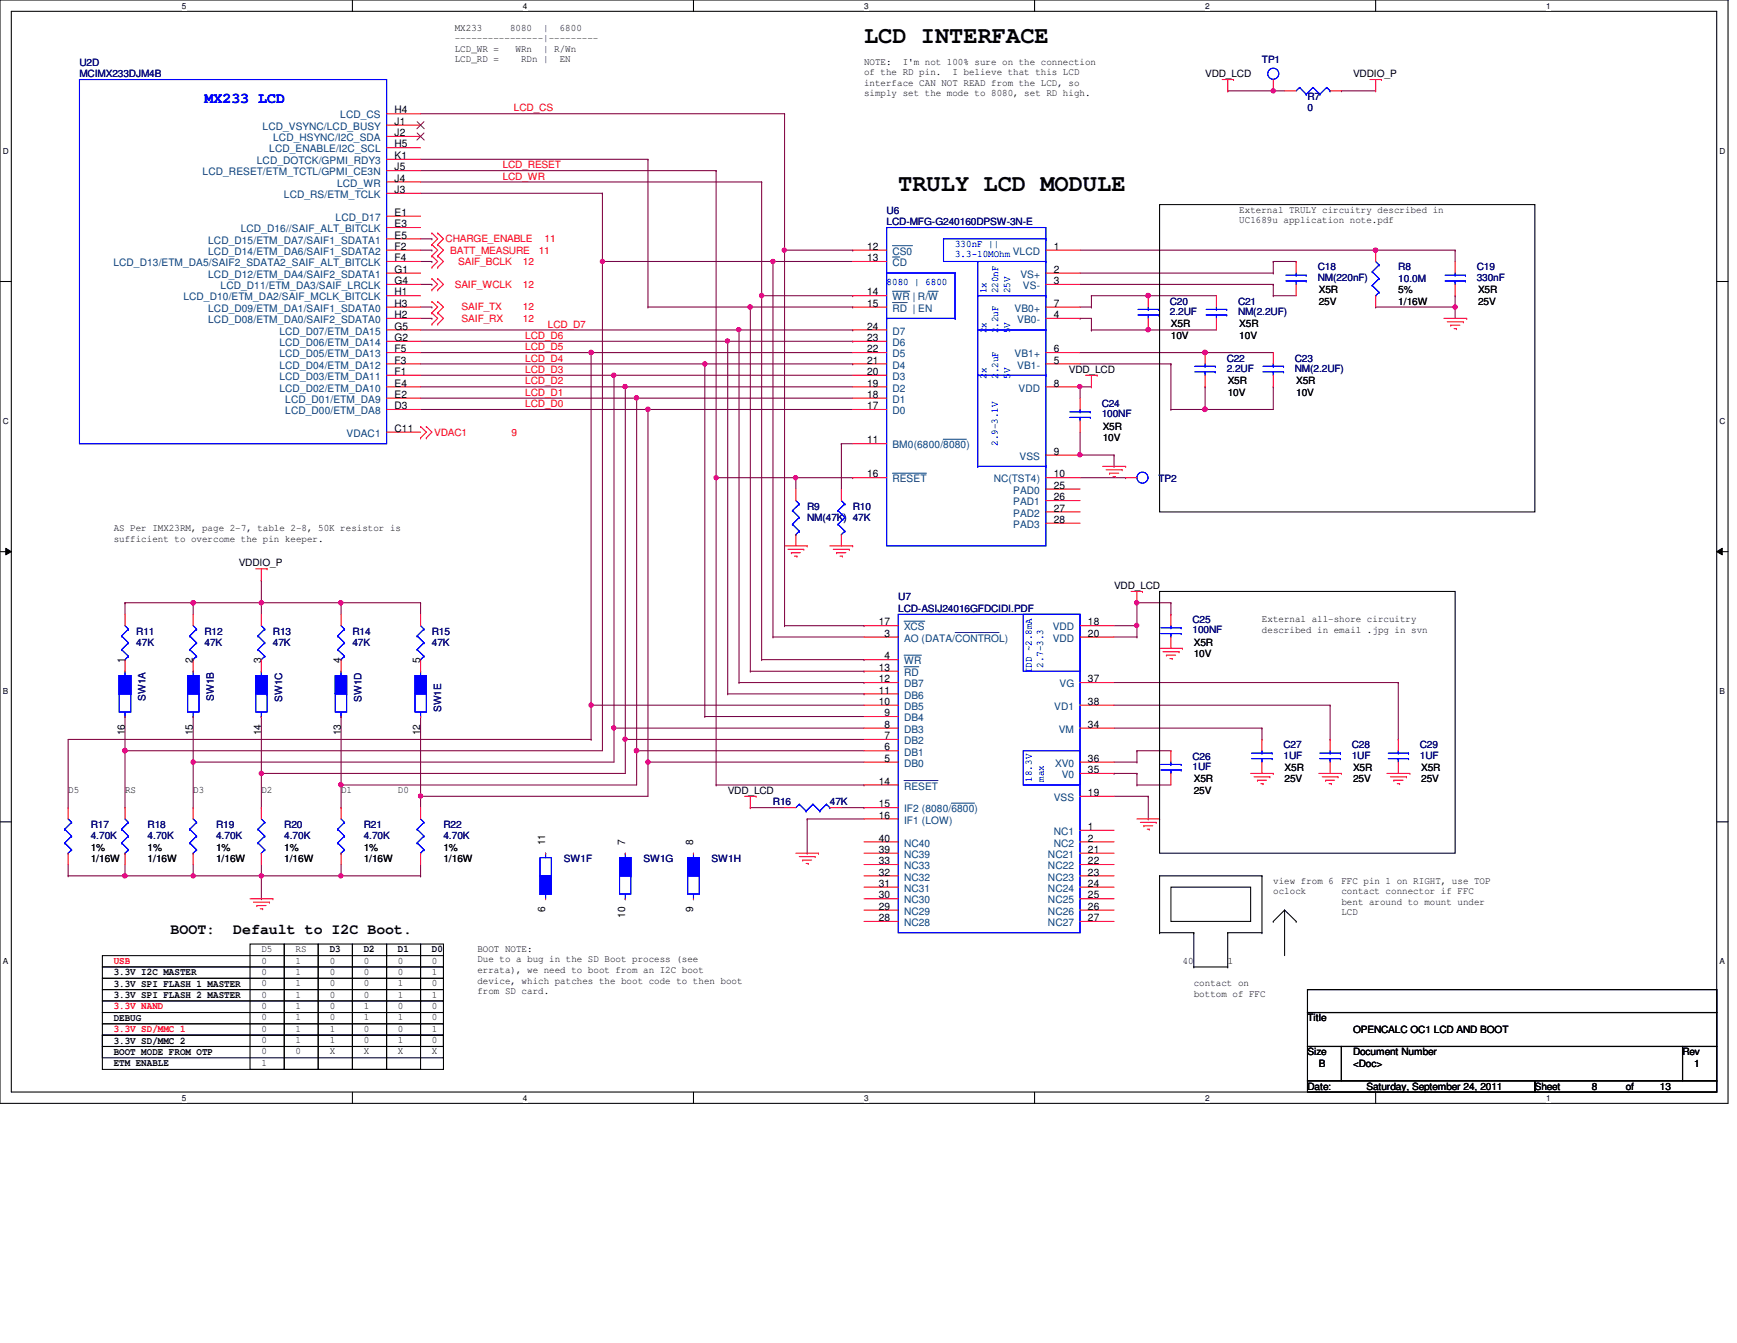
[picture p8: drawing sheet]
<svg xmlns="http://www.w3.org/2000/svg" width="279mm" height="216mm" viewBox="0 0 279 216" stroke-linecap="round" stroke-linejoin="round" font-family="sans-serif">
<defs><g id="words">
<g font-size="3.8">
<text x="139" y="6.9">LCD INTERFACE</text>
<text x="144.5" y="30.6">TRULY LCD MODULE</text>
</g>
<text font-size="2.4" fill="#00f" x="32.9" y="16.6">MX233 LCD</text>
<g font-size="2.4">
<text x="27.4" y="150.1">BOOT:</text>
<text x="37.5" y="150.1">Default to I2C Boot.</text>
</g>
<g font-size="1.7" fill="#004080">
<text x="42.2" y="20.9">LCD_VSYNC/LCD_BUSY</text>
<text x="43.9" y="22.7">LCD_HSYNC/I2C_SDA</text>
<text x="54.7" y="19">LCD_CS</text>
<text x="32.6" y="28.2">LCD_RESET/ETM_TCTL/GPMI_CE3N</text>
<text x="41.3" y="26.4">LCD_DOTCK/GPMI_RDY3</text>
<text x="43.3" y="24.5">LCD_ENABLE/I2C_SCL</text>
<text x="45.7" y="31.8">LCD_RS/ETM_TCLK</text>
<text x="54" y="35.5">LCD_D17</text>
<text x="54.2" y="30">LCD_WR</text>
<text x="33.5" y="41">LCD_D14/ETM_DA6/SAIF1_SDATA2</text>
<text x="33.5" y="39.2">LCD_D15/ETM_DA7/SAIF1_SDATA1</text>
<text x="38.7" y="37.3">LCD_D16//SAIF_ALT_BITCLK</text>
<text x="143.6" y="41">CS0</text>
<text x="18.2" y="42.8">LCD_D13/ETM_DA5/SAIF2_SDATA2_SAIF_ALT_BITCLK</text>
<text x="33.5" y="44.7">LCD_D12/ETM_DA4/SAIF2_SDATA1</text>
<text x="35.5" y="46.5">LCD_D11/ETM_DA3/SAIF_LRCLK</text>
<text x="143.6" y="42.8">CD</text>
<text x="164.1" y="44.7">VS+</text>
<text x="164.5" y="46.5">VS-</text>
<text x="29.5" y="48.3">LCD_D10/ETM_DA2/SAIF_MCLK_BITCLK</text>
<text x="33.5" y="51.9">LCD_D08/ETM_DA0/SAIF2_SDATA0</text>
<text x="33.5" y="50.1">LCD_D09/ETM_DA1/SAIF1_SDATA0</text>
<text x="45" y="53.8">LCD_D07/ETM_DA15</text>
<text x="143.6" y="48.3">WR | R/W</text>
<text x="143.6" y="50.1">RD | EN</text>
<text x="143.6" y="53.8">D7</text>
<text x="163.2" y="50.1">VB0+</text>
<text x="163.6" y="51.9">VB0-</text>
<text x="45" y="59.3">LCD_D04/ETM_DA12</text>
<text x="45" y="57.4">LCD_D05/ETM_DA13</text>
<text x="45" y="55.6">LCD_D06/ETM_DA14</text>
<text x="143.6" y="59.3">D4</text>
<text x="143.6" y="57.4">D5</text>
<text x="143.6" y="55.6">D6</text>
<text x="163.2" y="57.4">VB1+</text>
<text x="163.6" y="59.3">VB1-</text>
<text x="45" y="62.9">LCD_D02/ETM_DA10</text>
<text x="45" y="61.1">LCD_D03/ETM_DA11</text>
<text x="45.9" y="64.8">LCD_D01/ETM_DA9</text>
<text x="143.6" y="64.8">D1</text>
<text x="143.6" y="62.9">D2</text>
<text x="143.6" y="61.1">D3</text>
<text x="163.8" y="62.9">VDD</text>
<text x="45.9" y="66.6">LCD_D00/ETM_DA8</text>
<text x="55.8" y="70.2">VDAC1</text>
<text x="143.6" y="66.6">D0</text>
<text x="143.6" y="72.1">BM0(6800/8080)</text>
<text x="143.6" y="77.6">RESET</text>
<text x="159.9" y="77.6">NC(TST4)</text>
<text x="164" y="73.9">VSS</text>
<text x="163" y="79.4">PAD0</text>
<text x="163" y="81.2">PAD1</text>
<text x="163" y="83.1">PAD2</text>
<text x="163" y="84.9">PAD3</text>
<text x="145.4" y="101.3">XCS</text>
<text x="169.3" y="101.3">VDD</text>
<text x="145.4" y="103.2">AO (DATA/CONTROL)</text>
<text x="145.4" y="106.8">WR</text>
<text x="169.3" y="103.2">VDD</text>
<text x="145.4" y="112.3">DB6</text>
<text x="145.4" y="110.5">DB7</text>
<text x="145.4" y="108.7">RD</text>
<text x="170.4" y="110.5">VG</text>
<text x="145.4" y="119.6">DB2</text>
<text x="145.4" y="117.8">DB3</text>
<text x="145.4" y="116">DB4</text>
<text x="145.4" y="114.1">DB5</text>
<text x="169.6" y="114.1">VD1</text>
<text x="170.3" y="117.8">VM</text>
<text x="145.4" y="123.3">DB0</text>
<text x="145.4" y="121.5">DB1</text>
<text x="169.7" y="123.3">XV0</text>
<text x="170.8" y="125.1">V0</text>
<text x="145.4" y="127">RESET</text>
<text x="145.4" y="130.6">IF2 (8080/6800)</text>
<text x="169.5" y="128.8">VSS</text>
<text x="145.4" y="132.4">IF1 (LOW)</text>
<text x="145.4" y="137.9">NC39</text>
<text x="145.4" y="136.1">NC40</text>
<text x="168.6" y="137.9">NC21</text>
<text x="169.5" y="134.2">NC1</text>
<text x="169.5" y="136.1">NC2</text>
<text x="145.4" y="143.4">NC31</text>
<text x="145.4" y="141.6">NC32</text>
<text x="145.4" y="139.7">NC33</text>
<text x="168.6" y="139.7">NC22</text>
<text x="168.6" y="141.6">NC23</text>
<text x="168.6" y="143.4">NC24</text>
<text x="145.4" y="148.9">NC28</text>
<text x="145.4" y="147.1">NC29</text>
<text x="145.4" y="145.2">NC30</text>
<text x="168.6" y="145.2">NC25</text>
<text x="168.6" y="147.1">NC26</text>
<text x="168.6" y="148.9">NC27</text>
</g>
<g font-size="1.7">
<text x="63.5" y="18.2">H4</text>
<text x="63.5" y="23.7">H5</text>
<text x="63.5" y="21.9">J2</text>
<text x="63.5" y="20.1">J1</text>
<text x="63.5" y="25.6">K1</text>
<text x="63.5" y="27.4">J5</text>
<text x="63.5" y="29.2">J4</text>
<text x="63.5" y="34.7">E1</text>
<text x="63.5" y="31">J3</text>
<text x="63.5" y="42">F4</text>
<text x="63.5" y="40.2">F2</text>
<text x="63.5" y="38.4">E5</text>
<text x="63.5" y="36.5">E3</text>
<text x="139.5" y="40.2">12</text>
<text x="139.5" y="42">13</text>
<text x="169.5" y="40.2">1</text>
<text x="63.5" y="47.5">H1</text>
<text x="63.5" y="45.7">G4</text>
<text x="63.5" y="43.9">G1</text>
<text x="139.5" y="47.5">14</text>
<text x="169.5" y="43.9">2</text>
<text x="169.5" y="45.7">3</text>
<text x="63.5" y="53">G5</text>
<text x="63.5" y="51.1">H2</text>
<text x="63.5" y="49.3">H3</text>
<text x="139.5" y="49.3">15</text>
<text x="139.5" y="53">24</text>
<text x="169.5" y="51.1">4</text>
<text x="169.5" y="49.3">7</text>
<text x="63.5" y="58.5">F3</text>
<text x="63.5" y="56.6">F5</text>
<text x="63.5" y="54.8">G2</text>
<text x="139.5" y="58.5">21</text>
<text x="139.5" y="56.6">22</text>
<text x="139.5" y="54.8">23</text>
<text x="169.5" y="58.5">5</text>
<text x="169.5" y="56.6">6</text>
<text x="63.5" y="65.8">D3</text>
<text x="63.5" y="64">E2</text>
<text x="63.5" y="62.1">E4</text>
<text x="63.5" y="60.3">F1</text>
<text x="139.5" y="65.8">17</text>
<text x="139.5" y="64">18</text>
<text x="139.5" y="62.1">19</text>
<text x="139.5" y="60.3">20</text>
<text x="169.5" y="62.1">8</text>
<text x="63.5" y="69.4">C11</text>
<text x="139.5" y="71.3">11</text>
<text x="139.5" y="76.8">16</text>
<text x="169.5" y="73.1">9</text>
<text x="169.5" y="76.8">10</text>
<text x="169.5" y="78.6">25</text>
<text x="169.5" y="80.4">26</text>
<text x="169.5" y="82.3">27</text>
<text x="169.5" y="84.1">28</text>
<text x="141.4" y="100.5">17</text>
<text x="175" y="100.5">18</text>
<text x="20.1" y="106.6" transform="rotate(-90 20.1 106.6)">1</text>
<text x="31" y="106.6" transform="rotate(-90 31 106.6)">2</text>
<text x="42" y="106.6" transform="rotate(-90 42 106.6)">3</text>
<text x="54.8" y="106.6" transform="rotate(-90 54.8 106.6)">4</text>
<text x="67.6" y="106.6" transform="rotate(-90 67.6 106.6)">5</text>
<text x="141.4" y="107.9">13</text>
<text x="142.3" y="102.4">3</text>
<text x="142.3" y="106">4</text>
<text x="175" y="102.4">20</text>
<text x="141.4" y="113.3">10</text>
<text x="141.4" y="111.5">11</text>
<text x="141.4" y="109.7">12</text>
<text x="175" y="109.7">37</text>
<text x="175" y="113.3">38</text>
<text x="20.1" y="118.2" transform="rotate(-90 20.1 118.2)">16</text>
<text x="31" y="118.2" transform="rotate(-90 31 118.2)">15</text>
<text x="42" y="118.2" transform="rotate(-90 42 118.2)">14</text>
<text x="54.8" y="118.2" transform="rotate(-90 54.8 118.2)">13</text>
<text x="67.6" y="118.2" transform="rotate(-90 67.6 118.2)">12</text>
<text x="142.3" y="118.8">7</text>
<text x="142.3" y="117">8</text>
<text x="142.3" y="115.1">9</text>
<text x="175" y="117">34</text>
<text x="142.3" y="122.5">5</text>
<text x="142.3" y="120.6">6</text>
<text x="175" y="124.3">35</text>
<text x="175" y="122.5">36</text>
<text x="141.4" y="126.2">14</text>
<text x="141.4" y="129.8">15</text>
<text x="141.4" y="131.6">16</text>
<text x="175" y="128">19</text>
<text x="87.7" y="135.9" transform="rotate(-90 87.7 135.9)">11</text>
<text x="100.5" y="135.9" transform="rotate(-90 100.5 135.9)">7</text>
<text x="111.5" y="135.9" transform="rotate(-90 111.5 135.9)">8</text>
<text x="141.4" y="137.1">39</text>
<text x="141.4" y="135.3">40</text>
<text x="175" y="133.4">1</text>
<text x="175" y="135.3">2</text>
<text x="175" y="137.1">21</text>
<text x="141.4" y="142.6">31</text>
<text x="141.4" y="140.8">32</text>
<text x="141.4" y="138.9">33</text>
<text x="175" y="138.9">22</text>
<text x="175" y="140.8">23</text>
<text x="175" y="142.6">24</text>
<text x="87.7" y="146.6" transform="rotate(-90 87.7 146.6)">6</text>
<text x="100.5" y="147.5" transform="rotate(-90 100.5 147.5)">10</text>
<text x="111.5" y="146.6" transform="rotate(-90 111.5 146.6)">9</text>
<text x="141.4" y="148.1">28</text>
<text x="141.4" y="146.3">29</text>
<text x="141.4" y="144.4">30</text>
<text x="175" y="144.4">25</text>
<text x="175" y="146.3">26</text>
<text x="175" y="148.1">27</text>
</g>
<g font-size="1.6">
<text x="73.2" y="4.9">MX233</text>
<text x="82" y="4.9">8080</text>
<text x="87.4" y="4.9">|</text>
<text x="90" y="4.9">6800</text>
<text x="73.2" y="6.6">----------------|---------</text>
<text x="73.2" y="8.3">LCD_WR =</text>
<text x="73.2" y="10">LCD_RD =</text>
<text x="82.9" y="8.3">WRn</text>
<text x="83.8" y="10">RDn |</text>
<text x="87.4" y="8.3">| R/Wn</text>
<text x="90" y="10">EN</text>
<text x="139" y="10.4">NOTE:</text>
<text x="145.2" y="10.4">I'm not 100% sure on the connection</text>
<text x="139" y="12.1">of the RD pin.</text>
<text x="139" y="13.8">interface CAN NOT READ from the LCD, so</text>
<text x="139" y="15.5">simply set the mode to 8080, set RD high.</text>
<text x="153.2" y="12.1">I believe that this LCD</text>
<text x="193.8" y="12.4">VDD_LCD</text>
<text x="217.6" y="12.4">VDDIO_P</text>
<text x="199.3" y="34.2">External TRULY circuitry described in</text>
<text x="199.3" y="35.9">UC1689u application note.pdf</text>
<text x="212.1" y="47.2">X5R</text>
<text x="224.9" y="47.2">5%</text>
<text x="237.7" y="47.2">X5R</text>
<text x="188.3" y="52.6">X5R</text>
<text x="199.3" y="52.6">X5R</text>
<text x="212.1" y="49">25V</text>
<text x="224.9" y="49">1/16W</text>
<text x="237.7" y="49">25V</text>
<text x="171.9" y="59.9">VDD_LCD</text>
<text x="188.3" y="54.5">10V</text>
<text x="199.3" y="54.5">10V</text>
<text x="197.5" y="61.8">X5R</text>
<text x="197.5" y="63.6">10V</text>
<text x="208.5" y="61.8">X5R</text>
<text x="208.5" y="63.6">10V</text>
<text x="177.4" y="69.1">X5R</text>
<text x="177.4" y="70.9">10V</text>
<text x="18.3" y="85.4">AS Per IMX23RM, page 2-7, table 2-8, 50K resistor is</text>
<text x="18.3" y="87.1">sufficient to overcome the pin keeper.</text>
<text x="38.4" y="91.1">VDDIO_P</text>
<text x="179.2" y="94.7">VDD_LCD</text>
<text x="203" y="100">External all-shore circuitry</text>
<text x="203" y="101.7">described in email .jpg in svn</text>
<text x="192" y="103.8">X5R</text>
<text x="192" y="105.7">10V</text>
<text x="192" y="125.8">X5R</text>
<text x="206.6" y="124">X5R</text>
<text x="206.6" y="125.8">25V</text>
<text x="217.6" y="124">X5R</text>
<text x="217.6" y="125.8">25V</text>
<text x="228.6" y="124">X5R</text>
<text x="228.6" y="125.8">25V</text>
<text x="11" y="127.5">D5</text>
<text x="20.1" y="127.5">RS</text>
<text x="31.1" y="127.5">D3</text>
<text x="42" y="127.5">D2</text>
<text x="54.9" y="127.5">D1</text>
<text x="64" y="127.5">D0</text>
<text x="117.1" y="127.6">VDD_LCD</text>
<text x="192" y="127.6">25V</text>
<text x="14.6" y="136.8">1%</text>
<text x="23.7" y="136.8">1%</text>
<text x="34.8" y="136.8">1%</text>
<text x="45.7" y="136.8">1%</text>
<text x="58.5" y="136.8">1%</text>
<text x="71.3" y="136.8">1%</text>
<text x="14.6" y="138.6">1/16W</text>
<text x="23.7" y="138.6">1/16W</text>
<text x="34.8" y="138.6">1/16W</text>
<text x="45.7" y="138.6">1/16W</text>
<text x="58.5" y="138.6">1/16W</text>
<text x="71.3" y="138.6">1/16W</text>
<text x="204.8" y="142.1">view from 6</text>
<text x="204.8" y="143.8">oclock</text>
<text x="215.8" y="142.1">FFC pin 1 on RIGHT, use TOP</text>
<text x="215.8" y="143.8">contact connector if FFC</text>
<text x="215.8" y="145.5">bent around to mount under</text>
<text x="215.8" y="147.2">LCD</text>
<text x="42" y="154.9">0</text>
<text x="42" y="153">D5</text>
<text x="47.5" y="153">RS</text>
<text x="47.5" y="154.9">1</text>
<text x="53" y="153.1">D3</text>
<text x="53" y="154.9">0</text>
<text x="58.5" y="153.1">D2</text>
<text x="58.5" y="154.9">0</text>
<text x="64" y="154.9">0</text>
<text x="64" y="153.1">D1</text>
<text x="69.5" y="154.9">0</text>
<text x="69.5" y="153.1">D0</text>
<text x="76.8" y="153">BOOT NOTE:</text>
<text x="76.8" y="154.7">Due to a bug in the SD Boot process (see</text>
<text x="190.2" y="154.9">40</text>
<text x="197.5" y="154.9">1</text>
<text x="18.3" y="156.8">3.3V I2C MASTER</text>
<text x="18.3" y="158.6">3.3V SPI FLASH 1 MASTER</text>
<text x="18.3" y="160.4">3.3V SPI FLASH 2 MASTER</text>
<text x="42" y="156.7">0</text>
<text x="42" y="158.5">0</text>
<text x="42" y="160.4">0</text>
<text x="47.5" y="156.7">1</text>
<text x="47.5" y="158.5">1</text>
<text x="47.5" y="160.4">1</text>
<text x="53" y="160.4">0</text>
<text x="53" y="158.5">0</text>
<text x="53" y="156.7">0</text>
<text x="58.5" y="160.4">0</text>
<text x="58.5" y="158.5">0</text>
<text x="58.5" y="156.7">0</text>
<text x="64" y="160.4">1</text>
<text x="64" y="158.5">1</text>
<text x="64" y="156.7">0</text>
<text x="69.5" y="158.5">0</text>
<text x="69.5" y="160.4">1</text>
<text x="69.5" y="156.7">1</text>
<text x="76.8" y="156.4">errata), we need to boot from an I2C boot</text>
<text x="76.8" y="158.1">device, which patches the boot code to then boot</text>
<text x="76.8" y="159.8">from SD card.</text>
<text x="192" y="158.5">contact on</text>
<text x="192" y="160.2">bottom of FFC</text>
<text x="18.3" y="164.1">DEBUG</text>
<text x="18.3" y="167.8">3.3V SD/MMC 2</text>
<text x="42" y="162.2">0</text>
<text x="42" y="164">0</text>
<text x="42" y="167.7">0</text>
<text x="42" y="165.9">0</text>
<text x="47.5" y="162.2">1</text>
<text x="47.5" y="164">1</text>
<text x="47.5" y="165.9">1</text>
<text x="47.5" y="167.7">1</text>
<text x="53" y="164">0</text>
<text x="53" y="162.2">0</text>
<text x="53" y="167.7">1</text>
<text x="53" y="165.9">1</text>
<text x="58.5" y="162.2">1</text>
<text x="58.5" y="167.7">0</text>
<text x="58.5" y="165.9">0</text>
<text x="58.5" y="164">1</text>
<text x="64" y="164">1</text>
<text x="64" y="167.7">1</text>
<text x="64" y="165.9">0</text>
<text x="64" y="162.2">0</text>
<text x="69.5" y="164">0</text>
<text x="69.5" y="167.7">0</text>
<text x="69.5" y="162.2">0</text>
<text x="69.5" y="165.9">1</text>
<text x="210.3" y="164.2">Title</text>
<text x="217.6" y="166">OPENCALC OC1 LCD AND BOOT</text>
<text x="18.3" y="171.4">ETM ENABLE</text>
<text x="18.3" y="169.6">BOOT MODE FROM OTP</text>
<text x="42" y="171.3">1</text>
<text x="42" y="169.5">0</text>
<text x="47.5" y="169.5">0</text>
<text x="53" y="169.5">X</text>
<text x="58.5" y="169.5">X</text>
<text x="64" y="169.5">X</text>
<text x="69.5" y="169.5">X</text>
<text x="210.3" y="169.7">Size</text>
<text x="212.1" y="171.5">B</text>
<text x="217.6" y="169.7">Document Number</text>
<text x="217.6" y="171.5">&lt;Doc&gt;</text>
<text x="270.6" y="169.7">Rev</text>
<text x="272.5" y="171.5">1</text>
<text x="210.3" y="175.2">Date:</text>
<text x="219.8" y="175.2">Saturday, September 24, 2011</text>
<text x="246.9" y="175.2">Sheet</text>
<text x="256" y="175.2">8</text>
<text x="261.5" y="175.2">of</text>
<text x="267" y="175.2">13</text>
</g>
<g font-size="1.6" fill="#000080">
<text x="12.8" y="10.6">U2D</text>
<text x="203" y="10.2">TP1</text>
<text x="12.8" y="12.4">MCIMX233DJM4B</text>
<text x="210.3" y="16">R7</text>
<text x="210.3" y="17.9">0</text>
<text x="142.6" y="34.3">U6</text>
<text x="142.6" y="36.2">LCD-MFG-G240160DPSW-3N-E</text>
<text x="212" y="43.5">C18</text>
<text x="212" y="45.1">NM(220nF)</text>
<text x="224.9" y="43.5">R8</text>
<text x="224.9" y="45.3">10.0M</text>
<text x="237.5" y="43.5">C19</text>
<text x="237.5" y="45.1">330nF</text>
<text x="188.2" y="49">C20</text>
<text x="188.2" y="50.6">2.2UF</text>
<text x="199.1" y="49">C21</text>
<text x="199.1" y="50.6">NM(2.2UF)</text>
<text x="197.3" y="58.1">C22</text>
<text x="197.3" y="59.8">2.2UF</text>
<text x="208.3" y="58.1">C23</text>
<text x="208.3" y="59.8">NM(2.2UF)</text>
<text x="177.2" y="65.4">C24</text>
<text x="177.2" y="67.1">100NF</text>
<text x="186.4" y="77.5">TP2</text>
<text x="129.8" y="81.9">R9</text>
<text x="129.8" y="83.7">NM(47K) 47K</text>
<text x="137.2" y="81.9">R10</text>
<text x="144.5" y="96.5">U7</text>
<text x="144.5" y="98.3">LCD-ASIJ24016GFDCIDI.PDF</text>
<text x="191.8" y="100.2">C25</text>
<text x="191.8" y="101.8">100NF</text>
<text x="21.9" y="102">R11</text>
<text x="21.9" y="103.8">47K</text>
<text x="32.9" y="102">R12</text>
<text x="32.9" y="103.8">47K</text>
<text x="43.9" y="102">R13</text>
<text x="43.9" y="103.8">47K</text>
<text x="56.7" y="102">R14</text>
<text x="56.7" y="103.8">47K</text>
<text x="69.5" y="102">R15</text>
<text x="69.5" y="103.8">47K</text>
<text x="23.4" y="112.6" transform="rotate(-90 23.4 112.6)">SW1A</text>
<text x="34.4" y="112.6" transform="rotate(-90 34.4 112.6)">SW1B</text>
<text x="45.4" y="112.8" transform="rotate(-90 45.4 112.8)">SW1C</text>
<text x="58.2" y="112.8" transform="rotate(-90 58.2 112.8)">SW1D</text>
<text x="71" y="114.5" transform="rotate(-90 71 114.5)">SW1E</text>
<text x="191.8" y="122.1">C26</text>
<text x="191.8" y="123.8">1UF</text>
<text x="206.5" y="120.3">C27</text>
<text x="206.5" y="122">1UF</text>
<text x="217.4" y="120.3">C28</text>
<text x="217.4" y="122">1UF</text>
<text x="228.4" y="120.3">C29</text>
<text x="228.4" y="122">1UF</text>
<text x="124.3" y="129.5">R16</text>
<text x="133.5" y="129.5">47K</text>
<text x="14.6" y="133.1">R17</text>
<text x="14.6" y="134.9">4.70K</text>
<text x="23.7" y="133.1">R18</text>
<text x="23.7" y="134.9">4.70K</text>
<text x="34.8" y="133.1">R19</text>
<text x="34.8" y="134.9">4.70K</text>
<text x="45.7" y="133.1">R20</text>
<text x="45.7" y="134.9">4.70K</text>
<text x="58.5" y="133.1">R21</text>
<text x="58.5" y="134.9">4.70K</text>
<text x="71.3" y="133.1">R22</text>
<text x="71.3" y="134.9">4.70K</text>
<text x="90.7" y="138.6">SW1F</text>
<text x="103.5" y="138.6">SW1G</text>
<text x="114.5" y="138.6">SW1H</text>
</g>
<g font-size="1.6" fill="#f00">
<text x="82.7" y="17.9">LCD_CS</text>
<text x="80.9" y="28.9">LCD_WR</text>
<text x="80.9" y="27.1">LCD_RESET</text>
<text x="71.7" y="38.9">CHARGE_ENABLE</text>
<text x="72.4" y="40.8">BATT_MEASURE</text>
<text x="86.7" y="40.8">11</text>
<text x="87.6" y="38.9">11</text>
<text x="73.2" y="46.2">SAIF_WCLK</text>
<text x="73.7" y="42.6">SAIF_BCLK</text>
<text x="84.1" y="42.6">12</text>
<text x="84.1" y="46.2">12</text>
<text x="74.3" y="51.7">SAIF_RX</text>
<text x="74.3" y="49.9">SAIF_TX</text>
<text x="84.1" y="49.9">12</text>
<text x="84.1" y="51.7">12</text>
<text x="88.1" y="52.7">LCD_D7</text>
<text x="84.5" y="56.3">LCD_D5</text>
<text x="84.5" y="58.1">LCD_D4</text>
<text x="84.5" y="59.9">LCD_D3</text>
<text x="84.5" y="54.5">LCD_D6</text>
<text x="84.5" y="61.8">LCD_D2</text>
<text x="84.5" y="63.6">LCD_D1</text>
<text x="84.5" y="65.4">LCD_D0</text>
<text x="69.8" y="70">VDAC1</text>
<text x="82.3" y="70">9</text>
<text x="18.3" y="155">USB</text>
<text x="18.3" y="162.3">3.3V NAND</text>
<text x="18.3" y="165.9">3.3V SD/MMC 1</text>
</g>
<g font-size="1.6" fill="#00f">
<text x="153.6" y="39.7">330nF ||</text>
<text x="153.6" y="41.4">3.3-10MOhm VLCD</text>
<text x="153.6" y="41.4">3.3-10MOhm</text>
<text x="142.6" y="45.9">8080 | 6800</text>
<text x="158.7" y="47.2" transform="rotate(-90 158.7 47.2)">1x</text>
<text x="160.6" y="47.2" transform="rotate(-90 160.6 47.2)">220nF</text>
<text x="162.5" y="47.2" transform="rotate(-90 162.5 47.2)">25V</text>
<text x="158.7" y="53.6" transform="rotate(-90 158.7 53.6)">2x</text>
<text x="160.6" y="53.6" transform="rotate(-90 160.6 53.6)">2.2uF</text>
<text x="162.5" y="53.6" transform="rotate(-90 162.5 53.6)">5V</text>
<text x="158.7" y="60.9" transform="rotate(-90 158.7 60.9)">2x</text>
<text x="160.6" y="60.9" transform="rotate(-90 160.6 60.9)">2.2uF</text>
<text x="162.5" y="60.9" transform="rotate(-90 162.5 60.9)">5V</text>
<text x="160.5" y="71.7" transform="rotate(-90 160.5 71.7)">2.9-3.1V</text>
<text x="167.8" y="107.4" transform="rotate(-90 167.8 107.4)">2.7-3.3</text>
<text x="166" y="108.2" transform="rotate(-90 166 108.2)">IDD ~2.8mA</text>
<text x="166" y="125.6" transform="rotate(-90 166 125.6)">18.3V</text>
<text x="167.9" y="125.6" transform="rotate(-90 167.9 125.6)">max</text>
</g>
<g font-size="1.3">
<text x="29.3" y="1.4">5</text>
<text x="84.1" y="1.4">4</text>
<text x="139" y="1.4">3</text>
<text x="193.8" y="1.4">2</text>
<text x="248.7" y="1.4">1</text>
<text x=".5" y="24.7">D</text>
<text x="276.6" y="24.7">D</text>
<text x=".5" y="68.2">C</text>
<text x="276.6" y="68.2">C</text>
<text x=".5" y="111.6">B</text>
<text x="276.6" y="111.6">B</text>
<text x=".5" y="155">A</text>
<text x="276.6" y="155">A</text>
<text x="29.3" y="177">5</text>
<text x="84.1" y="177">4</text>
<text x="139" y="177">3</text>
<text x="193.8" y="177">2</text>
<text x="248.7" y="177">1</text>
</g>
</g></defs>
<path d="M0 0h278v177.4h-278zM1.8 1.8h274.3v173.8h-274.3z" fill="none" stroke="#000" stroke-width=".17"/>
<g fill="#fff">
<path d="M29.3 .2h.7v1.5h-.7z"/>
<path d="M29.3 175.8h.7v1.4h-.7z"/>
</g>
<path d="M56.7 0v1.8M56.7 175.6v1.8" fill="none" stroke="#000" stroke-width=".17"/>
<g fill="#fff">
<path d="M84.1 .2h.7v1.5h-.7z"/>
<path d="M84.1 175.8h.7v1.4h-.7z"/>
</g>
<path d="M111.5 0v1.8M111.5 175.6v1.8" fill="none" stroke="#000" stroke-width=".17"/>
<g fill="#fff">
<path d="M139 .2h.7v1.5h-.7z"/>
<path d="M139 175.8h.7v1.4h-.7z"/>
</g>
<path d="M166.4 0v1.8M166.4 175.6v1.8" fill="none" stroke="#000" stroke-width=".17"/>
<g fill="#fff">
<path d="M193.8 .2h.8v1.5h-.8z"/>
<path d="M193.8 175.8h.8v1.4h-.8z"/>
</g>
<path d="M221.3 0v1.8M221.3 175.6v1.8" fill="none" stroke="#000" stroke-width=".17"/>
<g fill="#fff">
<path d="M248.7 .2h.7v1.5h-.7z"/>
<path d="M248.7 175.8h.7v1.4h-.7z"/>
<path d="M.5 23.5h.9v1.5h-.9z"/>
<path d="M276.6 23.5h.9v1.5h-.9z"/>
<path d="M.5 67h.9v1.5h-.9z"/>
<path d="M276.6 67h.9v1.5h-.9z"/>
</g>
<path d="M0 45.3h1.8M276.1 45.3h1.9" fill="none" stroke="#000" stroke-width=".17"/>
<g fill="#fff">
<path d="M.5 110.4h.8v1.5h-.8z"/>
<path d="M276.6 110.4h.9v1.5h-.9z"/>
</g>
<path d="M0 88.7h1.8M276.1 88.7h1.9" fill="none" stroke="#000" stroke-width=".17"/>
<path d="M.9 88.1l.9 .6-.9 .5zM276.1 88.7l.9-.6v1.1z" fill="#000"/>
<path d="M.9 88.1l.9 .6-.9 .5zM276.1 88.7l.9-.6v1.1z" fill="none" stroke="#000" stroke-width=".16"/>
<g fill="#fff">
<path d="M.5 153.8h.8v1.5h-.8z"/>
<path d="M276.6 153.8h.9v1.5h-.9z"/>
</g>
<path d="M0 132.1h1.8M276.1 132.1h1.9" fill="none" stroke="#000" stroke-width=".17"/>
<path d="M67.6 53h51.3M118.9 53h.1M67.6 62.2h33M67.6 64h34.8M100.6 62.2h.1M102.4 64h.1M31.1 96.9h.1M31.1 96.9v1.9M54.9 96.9h.1M54.9 96.9v1.9M67.6 96.9h.1M67.6 96.9v1.9" fill="none" stroke="#800040" stroke-width=".17"/>
<circle cx="54.8" cy="96.9" r=".34" fill="#f0f"/>
<circle cx="54.8" cy="96.9" r=".34" fill="none" stroke="#f0f" stroke-width=".17"/>
<g fill="none" stroke="#800040" stroke-width=".17">
<path d="M67.6 56.7h27.5M67.6 58.5h45.8M67.6 54.9h49.5M95.1 56.7h.1M113.4 58.5h.1M117.1 54.9h.1M67.6 60.3h31.2M67.6 65.8h36.6M98.8 60.3h.1M104.2 65.8h.1M31.1 96.9h.1M42 93.3h.1"/>
<path d="M42 93.3v3.6h-10.9"/>
</g>
<circle cx="31.1" cy="96.9" r=".34" fill="#f0f"/>
<circle cx="31.1" cy="96.9" r=".34" fill="none" stroke="#f0f" stroke-width=".17"/>
<path d="M42 96.9h.1M42 96.9v1.9M54.9 96.9h.1M54.9 96.9h12.7M31.1 140.8h10.9M42 140.8h.1" fill="none" stroke="#800040" stroke-width=".17"/>
<circle cx="42" cy="140.8" r=".34" fill="#f0f"/>
<circle cx="42" cy="140.8" r=".34" fill="none" stroke="#f0f" stroke-width=".17"/>
<path d="M11 139v1.8M54.9 139v1.8M67.6 139v1.8M11 140.8h.1M11 140.8h9.1M20.1 140.8h.1M42 144.5h.1M42 140.8v3.7M54.9 140.8h.1M54.9 140.8h12.7M67.6 140.8h.1" fill="none" stroke="#800040" stroke-width=".17"/>
<circle cx="20.1" cy="140.8" r=".36" fill="#f0f"/>
<circle cx="20.1" cy="140.8" r=".36" fill="none" stroke="#f0f" stroke-width=".17"/>
<path d="M42 140.8h12.9M54.9 140.8h.1" fill="none" stroke="#800040" stroke-width=".17"/>
<circle cx="54.8" cy="140.8" r=".34" fill="#f0f"/>
<circle cx="54.8" cy="140.8" r=".34" fill="none" stroke="#f0f" stroke-width=".17"/>
<path d="M67.6 29.3h54.9M122.5 29.3h.1M20.1 96.9h.1M20.1 96.9v1.9M20.1 96.9h11M31.1 139v1.8M42 139v1.8M31.1 140.8h.1M42 140.8h.1" fill="none" stroke="#800040" stroke-width=".17"/>
<circle cx="31.1" cy="96.9" r=".34" fill="#f0f"/>
<circle cx="31.1" cy="96.9" r=".34" fill="none" stroke="#f0f" stroke-width=".17"/>
<path d="M20.1 139v1.8M20.1 140.8h.1M20.1 140.8h11M31.1 140.8h.1" fill="none" stroke="#800040" stroke-width=".17"/>
<circle cx="31.1" cy="140.8" r=".34" fill="#f0f"/>
<circle cx="31.1" cy="140.8" r=".34" fill="none" stroke="#f0f" stroke-width=".17"/>
<path d="M67.6 128h.1M67.6 128h36.6" fill="none" stroke="#800040" stroke-width=".17"/>
<circle cx="67.6" cy="128" r=".34" fill="#f0f"/>
<circle cx="67.6" cy="128" r=".34" fill="none" stroke="#f0f" stroke-width=".17"/>
<path d="M104.2 122.5h.1M104.2 122.5v5.5" fill="none" stroke="#800040" stroke-width=".17"/>
<circle cx="104.2" cy="122.5" r=".34" fill="#f0f"/>
<circle cx="104.2" cy="122.5" r=".34" fill="none" stroke="#f0f" stroke-width=".17"/>
<path d="M104.2 65.8h.1M104.2 65.8h33M54.9 126.2h.1M54.9 126.2h47.5M67.6 128h.1M67.6 128v1.8" fill="none" stroke="#800040" stroke-width=".17"/>
<circle cx="54.8" cy="126.1" r=".34" fill="#f0f"/>
<circle cx="54.8" cy="126.1" r=".34" fill="none" stroke="#f0f" stroke-width=".17"/>
<path d="M102.4 120.7h.1M102.4 120.7v5.5" fill="none" stroke="#800040" stroke-width=".17"/>
<circle cx="102.4" cy="120.7" r=".37" fill="#f0f"/>
<circle cx="102.4" cy="120.7" r=".37" fill="none" stroke="#f0f" stroke-width=".17"/>
<path d="M102.4 64h.1M102.4 64h34.8M42 124.3h.1M42 124.3h58.6" fill="none" stroke="#800040" stroke-width=".17"/>
<circle cx="42" cy="124.3" r=".34" fill="#f0f"/>
<circle cx="42" cy="124.3" r=".34" fill="none" stroke="#f0f" stroke-width=".17"/>
<path d="M100.6 118.9h.1M100.6 118.9v5.4" fill="none" stroke="#800040" stroke-width=".17"/>
<circle cx="100.5" cy="118.8" r=".34" fill="#f0f"/>
<circle cx="100.5" cy="118.8" r=".34" fill="none" stroke="#f0f" stroke-width=".17"/>
<path d="M100.6 62.2h.1M100.6 62.2h36.6M31.1 122.5h.1M31.1 122.5h67.7" fill="none" stroke="#800040" stroke-width=".17"/>
<circle cx="31.1" cy="122.5" r=".34" fill="#f0f"/>
<circle cx="31.1" cy="122.5" r=".34" fill="none" stroke="#f0f" stroke-width=".17"/>
<path d="M98.8 117.1h.1M98.8 117.1v5.4" fill="none" stroke="#800040" stroke-width=".17"/>
<circle cx="98.7" cy="117" r=".34" fill="#f0f"/>
<circle cx="98.7" cy="117" r=".34" fill="none" stroke="#f0f" stroke-width=".17"/>
<path d="M67.6 31.1h29.3M96.9 31.1h.1M96.9 42h.1M96.9 42v78.7M98.8 60.3h.1M98.8 60.3h38.4" fill="none" stroke="#800040" stroke-width=".17"/>
<circle cx="96.9" cy="42" r=".34" fill="#f0f"/>
<circle cx="96.9" cy="42" r=".34" fill="none" stroke="#f0f" stroke-width=".17"/>
<path d="M20.1 120.7h.1M20.1 120.7h76.8" fill="none" stroke="#800040" stroke-width=".17"/>
<circle cx="20.1" cy="120.7" r=".37" fill="#f0f"/>
<circle cx="20.1" cy="120.7" r=".37" fill="none" stroke="#f0f" stroke-width=".17"/>
<path d="M11 118.9h84.1M95.1 118.9h.1M95.1 113.4h.1M95.1 113.4v5.5M20.1 120.7h.1M20.1 120.7v9.1M31.1 129.8h.1M31.1 122.5v7.3M42 129.8h.1M42 124.3v5.5M54.9 129.8h.1M54.9 126.2v3.6" fill="none" stroke="#800040" stroke-width=".17"/>
<circle cx="95.1" cy="113.4" r=".34" fill="#f0f"/>
<circle cx="95.1" cy="113.4" r=".34" fill="none" stroke="#f0f" stroke-width=".17"/>
<path d="M95.1 56.7h.1M95.1 56.7h42.1M173.7 40.2h47.6M221.3 40.2h.1M11 118.9v10.9M11 129.8h.1" fill="none" stroke="#800040" stroke-width=".17"/>
<circle cx="221.3" cy="40.2" r=".36" fill="#f0f"/>
<circle cx="221.3" cy="40.2" r=".36" fill="none" stroke="#f0f" stroke-width=".17"/>
<path d="M221.3 40.2h.1M221.3 49.4h.1M221.3 40.2h12.8M221.3 49.4h12.8M234.1 40.2h.1M234.1 40.2v1.8" fill="none" stroke="#800040" stroke-width=".17"/>
<circle cx="234.1" cy="49.4" r=".34" fill="#f0f"/>
<circle cx="234.1" cy="49.4" r=".34" fill="none" stroke="#f0f" stroke-width=".17"/>
<g fill="none" stroke="#800040" stroke-width=".17">
<path d="M173.7 43.9h31.1M173.7 45.7h31.1M173.7 49.4h1.9M175.6 49.4h.1M175.6 47.5h.1M175.6 47.5h20.1M175.6 47.5v1.9M184.7 47.5h.1M204.8 43.9h.1M204.8 42h.1M204.8 45.7h.1M204.8 47.5h.1"/>
<path d="M204.8 42v1.9M204.8 45.7v1.8M204.8 42h3.7M204.8 47.5h3.7M208.5 42h.1M234.1 49.4h.1M234.1 47.5h.1M234.1 47.5v3.7"/>
</g>
<circle cx="184.7" cy="47.5" r=".37" fill="#f0f"/>
<circle cx="184.7" cy="47.5" r=".37" fill="none" stroke="#f0f" stroke-width=".17"/>
<path d="M184.7 53h.1M184.7 53h11" fill="none" stroke="#800040" stroke-width=".17"/>
<circle cx="184.7" cy="53" r=".36" fill="#f0f"/>
<circle cx="184.7" cy="53" r=".36" fill="none" stroke="#f0f" stroke-width=".17"/>
<path d="M173.7 51.2h.1M173.7 51.2h1.9v1.8M173.7 56.7h20.1M175.6 53h.1M175.6 53h9.1M193.8 56.7h.1" fill="none" stroke="#800040" stroke-width=".17"/>
<circle cx="193.8" cy="56.7" r=".37" fill="#f0f"/>
<circle cx="193.8" cy="56.7" r=".37" fill="none" stroke="#f0f" stroke-width=".17"/>
<path d="M173.7 58.5h14.6M188.3 58.5h.1M193.8 56.7h.1M193.8 56.7h11M193.8 62.2h.1M193.8 62.2v3.6M204.8 62.2h.1M204.8 62.2v3.6" fill="none" stroke="#800040" stroke-width=".17"/>
<circle cx="193.8" cy="65.8" r=".37" fill="#f0f"/>
<circle cx="193.8" cy="65.8" r=".37" fill="none" stroke="#f0f" stroke-width=".17"/>
<path d="M188.3 58.5h.1M188.3 58.5v7.3M173.7 62.2h.1M173.7 73.2h.1M173.7 62.2v1.8M173.7 69.5v3.7M173.7 73.2h5.5M179.2 73.2h.1M193.8 65.8h.1M193.8 65.8h11" fill="none" stroke="#800040" stroke-width=".17"/>
<circle cx="173.7" cy="73.1" r=".34" fill="#f0f"/>
<circle cx="173.7" cy="73.1" r=".34" fill="none" stroke="#f0f" stroke-width=".17"/>
<path d="M115.2 27.4v49.4M115.2 76.8h.1M115.2 76.8h12.8M128 76.8h.1M179.2 75h.1M179.2 73.2v1.8" fill="none" stroke="#800040" stroke-width=".17"/>
<circle cx="128" cy="76.8" r=".34" fill="#f0f"/>
<circle cx="128" cy="76.8" r=".34" fill="none" stroke="#f0f" stroke-width=".17"/>
<g fill="none" stroke="#800040" stroke-width=".17">
<path d="M67.6 18.3h58.6M126.2 18.3h.1M126.2 18.3v21.9M67.6 27.4h47.6M67.6 25.6h36.6M96.9 31.1h.1M96.9 31.1v10.9M104.2 25.6h.1M104.2 25.6v23.8M115.2 27.4h.1M122.5 29.3v18.2M104.2 49.4h.1"/>
<path d="M104.2 49.4h16.5M120.7 49.4h.1M122.5 47.5h.1M122.5 47.5h14.7M124.3 42h.1M124.3 42h12.9M126.2 40.2h.1M126.2 40.2h11M137.2 40.2h.1M137.2 47.5h.1M135.3 71.3h.1M135.3 71.3v7.3"/>
<path d="M135.3 71.3h1.9M42 96.9h.1M42 96.9h12.9"/>
</g>
<circle cx="42" cy="96.9" r=".34" fill="#f0f"/>
<circle cx="42" cy="96.9" r=".34" fill="none" stroke="#f0f" stroke-width=".17"/>
<g fill="none" stroke="#800040" stroke-width=".17">
<path d="M67.6 38.4h1.9M69.5 38.4h.1M67.6 40.2h1.9M67.6 42h1.9M67.6 45.7h1.9M67.6 49.4h1.9M67.6 51.2h1.9M69.5 40.2h.1M69.5 42h.1M69.5 45.7h.1M69.5 49.4h.1M69.5 51.2h.1"/>
<path d="M115.2 76.8v49.4M173.7 76.8h7.4M181.1 76.8h.1M188.3 65.8h.1M188.3 65.8h5.5M20.1 115.2v5.5M31.1 115.2v7.3M42 115.2h.1M42 115.2v9.1M54.9 115.2h.1M54.9 115.2v11M67.6 115.2h.1"/>
<path d="M67.6 115.2v12.8M20.1 120.7h.1M31.1 122.5h.1M115.2 126.2h.1"/>
</g>
<circle cx="115.2" cy="76.8" r=".34" fill="#f0f"/>
<circle cx="115.2" cy="76.8" r=".34" fill="none" stroke="#f0f" stroke-width=".17"/>
<path d="M126.2 40.2v60.4M126.2 100.6h.1M115.2 126.2h23.8M139 126.2h.1" fill="none" stroke="#800040" stroke-width=".17"/>
<circle cx="126.1" cy="40.2" r=".34" fill="#f0f"/>
<circle cx="126.1" cy="40.2" r=".34" fill="none" stroke="#f0f" stroke-width=".17"/>
<path d="M124.3 42h.1M124.3 42v60.4M124.3 102.4h.1M124.3 102.4h14.7M126.2 100.6h12.8M139 100.6h.1" fill="none" stroke="#800040" stroke-width=".17"/>
<circle cx="124.3" cy="42" r=".34" fill="#f0f"/>
<circle cx="124.3" cy="42" r=".34" fill="none" stroke="#f0f" stroke-width=".17"/>
<path d="M96.9 42h.1M96.9 42h27.4M122.5 47.5v58.5M122.5 106h.1" fill="none" stroke="#800040" stroke-width=".17"/>
<circle cx="122.5" cy="47.5" r=".35" fill="#f0f"/>
<circle cx="122.5" cy="47.5" r=".35" fill="none" stroke="#f0f" stroke-width=".17"/>
<path d="M120.7 49.4v58.5M120.7 107.9h.1M122.5 106h16.5M139 106h.1" fill="none" stroke="#800040" stroke-width=".17"/>
<circle cx="120.7" cy="49.4" r=".36" fill="#f0f"/>
<circle cx="120.7" cy="49.4" r=".36" fill="none" stroke="#f0f" stroke-width=".17"/>
<path d="M118.9 53v56.7M120.7 49.4h16.5M137.2 49.4h.1M118.9 109.7h.1M120.7 107.9h18.3M139 107.9h.1" fill="none" stroke="#800040" stroke-width=".17"/>
<circle cx="118.8" cy="53" r=".34" fill="#f0f"/>
<circle cx="118.8" cy="53" r=".34" fill="none" stroke="#f0f" stroke-width=".17"/>
<path d="M117.1 54.9v56.6M118.9 53h18.3M137.2 53h.1M117.1 111.5h.1M118.9 109.7h20.1M139 109.7h.1" fill="none" stroke="#800040" stroke-width=".17"/>
<circle cx="117" cy="54.8" r=".34" fill="#f0f"/>
<circle cx="117" cy="54.8" r=".34" fill="none" stroke="#f0f" stroke-width=".17"/>
<path d="M95.1 56.7h.1M95.1 56.7v56.7M117.1 54.9h20.1M137.2 54.9h.1M95.1 113.4h.1M95.1 113.4h43.9M117.1 111.5h21.9M139 111.5h.1" fill="none" stroke="#800040" stroke-width=".17"/>
<circle cx="95.1" cy="56.7" r=".35" fill="#f0f"/>
<circle cx="95.1" cy="56.7" r=".35" fill="none" stroke="#f0f" stroke-width=".17"/>
<path d="M113.4 58.5h.1M113.4 58.5v56.7M113.4 115.2h.1M113.4 115.2h25.6" fill="none" stroke="#800040" stroke-width=".17"/>
<circle cx="113.4" cy="58.5" r=".34" fill="#f0f"/>
<circle cx="113.4" cy="58.5" r=".34" fill="none" stroke="#f0f" stroke-width=".17"/>
<path d="M113.4 58.5h23.8M137.2 58.5h.1M98.8 60.3h.1M98.8 60.3v56.8M98.8 117.1h.1M98.8 117.1h40.2" fill="none" stroke="#800040" stroke-width=".17"/>
<circle cx="98.7" cy="60.3" r=".34" fill="#f0f"/>
<circle cx="98.7" cy="60.3" r=".34" fill="none" stroke="#f0f" stroke-width=".17"/>
<path d="M100.6 62.2h.1M100.6 62.2v56.7M100.6 118.9h.1M100.6 118.9h38.4" fill="none" stroke="#800040" stroke-width=".17"/>
<circle cx="100.5" cy="62.1" r=".34" fill="#f0f"/>
<circle cx="100.5" cy="62.1" r=".34" fill="none" stroke="#f0f" stroke-width=".17"/>
<path d="M102.4 64h.1M102.4 64v56.7M102.4 120.7h.1M102.4 120.7h36.6" fill="none" stroke="#800040" stroke-width=".17"/>
<circle cx="102.4" cy="64" r=".36" fill="#f0f"/>
<circle cx="102.4" cy="64" r=".36" fill="none" stroke="#f0f" stroke-width=".17"/>
<path d="M104.2 65.8h.1M104.2 65.8v56.7M104.2 122.5h.1M104.2 122.5h34.8" fill="none" stroke="#800040" stroke-width=".17"/>
<circle cx="104.2" cy="65.8" r=".35" fill="#f0f"/>
<circle cx="104.2" cy="65.8" r=".35" fill="none" stroke="#f0f" stroke-width=".17"/>
<path d="M173.7 62.2h.1M173.7 62.2h1.9M129.8 131.7h.1M129.8 137.2h.1M129.8 131.7h9.2M129.8 131.7v5.5" fill="none" stroke="#800040" stroke-width=".17"/>
<circle cx="173.7" cy="62.1" r=".34" fill="#f0f"/>
<circle cx="173.7" cy="62.1" r=".34" fill="none" stroke="#f0f" stroke-width=".17"/>
<path d="M182.9 96.9h.1M182.9 96.9v5.5M179.2 100.6h3.7M179.2 102.4h3.7M182.9 100.6h.1M182.9 102.4h.1M120.7 129.8h.1M120.7 129.8h5.5M135.3 129.8h3.7M139 129.8h.1" fill="none" stroke="#800040" stroke-width=".17"/>
<circle cx="182.8" cy="100.5" r=".34" fill="#f0f"/>
<circle cx="182.8" cy="100.5" r=".34" fill="none" stroke="#f0f" stroke-width=".17"/>
<path d="M182.9 96.9h5.4M188.3 96.9h.1M179.2 128h5.5M184.7 128h.1M184.7 131.7h.1M184.7 128v3.7" fill="none" stroke="#800040" stroke-width=".17"/>
<circle cx="182.8" cy="96.9" r=".34" fill="#f0f"/>
<circle cx="182.8" cy="96.9" r=".34" fill="none" stroke="#f0f" stroke-width=".17"/>
<path d="M204.8 14.6h.1M204.8 14.6h1.8M128 76.8h.1M128 76.8v1.8M128 76.8h9.2M137.2 76.8h.1M188.3 98.8h.1M188.3 96.9v1.9" fill="none" stroke="#800040" stroke-width=".17"/>
<circle cx="204.8" cy="14.6" r=".34" fill="#f0f"/>
<circle cx="204.8" cy="14.6" r=".34" fill="none" stroke="#f0f" stroke-width=".17"/>
<g fill="none" stroke="#800040" stroke-width=".17">
<path d="M197.5 14.6h.1M197.5 14.6h7.3M215.8 14.6h.1M215.8 14.6h5.5M179.2 117.1h23.8M179.2 113.4h34.8M179.2 109.7h45.7M203 117.1h.1M203 118.9h.1M203 117.1v1.8M214 113.4h.1M214 118.9h.1"/>
<path d="M214 113.4v5.5M224.9 109.7h.1M224.9 118.9h.1M224.9 109.7v9.2M179.2 124.3h.1M179.2 122.5h3.7M179.2 124.3h3.7M182.9 122.5h.1M182.9 120.7h.1M182.9 126.2h.1M182.9 124.3h.1M182.9 120.7v1.8"/>
<path d="M182.9 124.3v1.9M182.9 120.7h5.4M182.9 126.2h5.4M188.3 120.7h.1"/>
</g>
<g fill="none" stroke="#f00" stroke-width=".17">
<path d="M196.6 12.8h1.8M197.5 14.6h.1M197.5 12.8v1.8M198.4 12.8h.1M220.3 12.8h1.9M221.3 14.6h.1M221.3 12.8v1.8M222.2 12.8h.1M69.5 39.3h.1M69.5 37.5h.1M69.5 39.3l.9 .9-.9 .9M69.5 37.5l.9 .9-.9 .9"/>
<path d="M70.4 39.3h.1M70.4 37.5h.1M70.4 39.3l.9 .9-.9 .9M70.4 37.5l.9 .9-.9 .9M69.5 52.1h.1M69.5 50.3h.1M69.5 48.5h.1M69.5 43h.1M69.5 41.1h.1M69.5 46.6h.1M69.5 44.8h.1M69.5 50.3l.9 .9-.9 .9"/>
<path d="M69.5 48.5l.9 .9-.9 .9M69.5 41.1l.9 .9-.9 1M69.5 44.8l.9 .9-.9 .9M70.4 52.1h.1M70.4 50.3h.1M70.4 48.5h.1M70.4 43h.1M70.4 41.1h.1M70.4 46.6h.1M70.4 44.8h.1M70.4 50.3l.9 .9-.9 .9M70.4 48.5l.9 .9-.9 .9"/>
<path d="M70.4 41.1l.9 .9-.9 1M70.4 44.8l.9 .9-.9 .9M232.2 51.2h3.7M232.8 51.7h2.6M233.3 52.3h.1M233.3 52.3h1.5M233.9 52.8h.4M234.1 42v1.9M234.1 45.7v1.8M234.3 52.8h.1M235.4 51.7h.1M235.9 51.2h.1"/>
<path d="M67.6 70.4h.1M67.6 68.6h.1M67.6 68.6l1 .9-1 .9M68.6 70.4h.1M68.6 68.6h.1M68.6 68.6l.9 .9-.9 .9M174.6 60.3h1.9M175.6 62.2h.1M175.6 60.3v1.9M176.5 60.3h.1M177.4 75h3.7M177.9 75.5h2.6"/>
<path d="M178.5 76.1h.1M178.5 76.1h1.5M179 76.6h.4M179.4 76.6h.1M180.5 75.5h.1M181.1 75h.1M41.1 91.4h1.9M42 93.3h.1M42 91.4v1.9M43 91.4h.1M126.2 87.8h3.6M126.7 88.3h2.6"/>
<path d="M127.3 88.9h.1M127.3 88.9h1.4M127.8 89.4h.4M128.2 89.4h.1M129.3 88.3h.1M129.8 87.8h.1M133.5 87.8h3.7M134 88.3h2.6M134.6 88.9h.1M134.6 88.9h1.5M135.1 89.4h.4M135.5 89.4h.1"/>
<path d="M136.6 88.3h.1M137.2 87.8h.1M181.9 95.1h1.9M182.9 96.9h.1M182.9 95.1v1.8M183.8 95.1h.1M186.5 104.2h3.7M187.1 104.8h2.6M187.6 105.3h.1M187.6 105.3h1.5M188.2 105.9h.4M188.6 105.9h.1"/>
<path d="M189.7 104.8h.1M190.2 104.2h.1M119.8 128h1.8M120.7 129.8h.1M120.7 128v1.8M121.6 128h.1M128 137.2h3.7M128.6 137.7h2.5M129.1 138.3h.1M129.1 138.3h1.5M129.7 138.8h.3M130 138.8h.1"/>
<path d="M131.1 137.7h.1M131.7 137.2h.1M182.9 131.7h3.6M183.4 132.2h2.6M184 132.8h.1M184 132.8h1.4M184.5 133.3h.4M184.9 133.3h.1M186 132.2h.1M186.5 131.7h.1M201.2 124.3h3.6M201.7 124.9h2.6"/>
<path d="M202.3 125.4h.1M202.3 125.4h1.4M202.8 126h.4M203.2 126h.1M204.3 124.9h.1M204.8 124.3h.1M212.1 124.3h3.7M212.7 124.9h2.5M213.2 125.4h.1M213.2 125.4h1.5M213.8 126h.4M214.2 126h.1"/>
<path d="M215.2 124.9h.1M215.8 124.3h.1M223.1 124.3h3.7M223.6 124.9h2.6M224.2 125.4h.1M224.2 125.4h1.5M224.7 126h.4M225.1 126h.1M226.2 124.9h.1M226.8 124.3h.1M40.2 144.5h3.7M40.8 145h2.5"/>
<path d="M41.3 145.6h.1M41.3 145.6h1.5M41.9 146.1h.3M42.2 146.1h.1M43.3 145h.1M43.9 144.5h.1"/>
</g>
<g fill="none" stroke="#000" stroke-width=".17">
<path d="M186.5 32.9h60.4v49.4h-60.4zM186.5 95.1h47.6v42.1h-47.6zM16.5 153.6h54.8v1.8h-54.8zM16.5 157.3h54.8v1.8h-54.8zM16.5 159.1h54.8v1.8h-54.8zM16.5 155.4h54.8v1.9h-54.8zM40.2 151.8h5.5v20.1h-5.5zM45.7 151.8h5.5v20.1h-5.5zM51.2 151.8h5.5v20.1h-5.5zM56.7 151.8h5.5v20.1h-5.5zM62.2 151.8h5.4v20.1h-5.4zM67.6 151.8h3.7v16.4h-3.7z"/>
<path d="M186.5 149.9h.1M186.5 140.8h.1M186.5 140.8h16.5M186.5 149.9h5.5M186.5 140.8v9.1M188.3 142.6h12.9v5.5h-12.9zM192 155.4h.1M192 149.9h.1M192 155.4h5.5M192 149.9v5.5M197.5 149.9h.1M197.5 155.4h.1"/>
<path d="M197.5 149.9h5.5M197.5 149.9v5.5M203 140.8h.1M203 149.9h.1M203 140.8v9.1M204.8 148.1h.1M206.6 146.3h.1M206.6 146.3v7.3M206.6 146.3l-1.8 1.8M206.6 146.3l1.9 1.8M208.5 148.1h.1M210.3 159.1h65.8v3.7h-65.8z"/>
<path d="M16.5 166.4h54.8v5.5h-54.8zM16.5 160.9h54.8v1.9h-54.8zM16.5 162.8h54.8v1.8h-54.8zM16.5 164.6h54.8v1.8h-54.8zM16.5 166.4h54.8v1.8h-54.8zM16.5 168.2h54.8v1.9h-54.8zM210.3 162.8h65.8v5.4h-65.8zM210.3 168.2h5.5v5.5h-5.5zM210.3 173.7h36.6v1.9h-36.6zM215.8 168.2h54.8v5.5h-54.8zM246.9 173.7h29.2v1.9h-29.2zM270.6 168.2h5.5v5.5h-5.5z"/>
</g>
<g fill="none" stroke="#00f" stroke-width=".17">
<path d="M232.5 45.2h3.2M232.5 44.2h3.2M234.1 44.2h.1M234.1 45.2h.1M234.1 43.9v.3M234.1 45.2v.5M235.7 45.2h.1M235.7 44.2h.1M100.6 137.9h.1M100.6 137.2v.7M99.7 140.8h1.8M100.6 144.5h.1"/>
<path d="M100.6 143.7v.8M101.5 140.8h.1"/>
</g>
<path d="M99.7 137.9h1.8v2.9h-1.8z" fill-rule="evenodd" fill="#00f"/>
<path d="M99.7 137.9h1.8v2.9h-1.8zM99.7 137.9h1.8v5.8h-1.8zM100.6 137.9h.1M100.6 137.2v.7M99.7 140.8h1.8M100.6 144.5h.1M100.6 143.7v.8M101.5 140.8h.1" fill="none" stroke="#00f" stroke-width=".17"/>
<path d="M99.7 137.9h1.8v2.9h-1.8z" fill-rule="evenodd" fill="#00f"/>
<g fill="none" stroke="#00f" stroke-width=".17">
<path d="M183 50.6h3.4M183 49.7h3.4M184.7 49.7h.1M184.7 50.6h.1M184.7 49.4v.3M184.7 50.6v.6M186.4 50.6h.1M186.4 49.7h.1M127.5 82.1h.1M127.5 84.3h.1M127.5 82.1l1.1 1.1M127.5 84.3l1.1 1.1"/>
<path d="M128 85.9h.1M128 80.5l.6 .5M128.6 81h.1M128.6 83.2h.1M128.6 85.4h.1M128.6 81l-1.1 1.1M128.6 83.2l-1.1 1.1M128.6 85.4l-.6 .5M19.2 111.5h1.8M20.1 115.2h.1M20.1 108.6h.1M20.1 107.9v.7"/>
<path d="M20.1 114.5v.7M21 111.5h.1M30.5 102.2h.1M30.5 104.4h.1M30.5 102.2l1.1 1.1M30.5 104.4l1.1 1.1M31.1 106h.1M31.1 100.6l.5 .5M31.6 101.1h.1M31.6 103.3h.1M31.6 105.5h.1M31.6 101.1l-1.1 1.1"/>
<path d="M31.6 103.3l-1.1 1.1M31.6 105.5l-.5 .5M186.7 101.9h3.3M186.7 100.9h3.3M188.3 100.9h.1M188.3 101.9h.1M188.3 100.6v.3M188.3 101.9v.5M190 101.9h.1M190 100.9h.1M99.7 137.9h1.8v2.9h-1.8zM99.7 137.9h1.8v5.8h-1.8z"/>
<circle cx="204.8" cy="11.8" r=".89"/>
<circle cx="183.8" cy="76.8" r=".89"/>
</g>
<path d="M204.8 12.8v1.8M184.7 47.5v1.9M184.7 51.2v1.8M128 78.6v1.9M181.1 76.8h1.8M31.1 98.8v1.8M128 85.9v1.9M188.3 98.8v1.8M31.1 106v1.9M188.3 102.4v1.8M100.6 137.2h.1M100.6 144.5h.1" fill="none" stroke="#f00" stroke-width=".17"/>
<path d="M19.2 108.6h1.8v2.9h-1.8z" fill-rule="evenodd" fill="#00f"/>
<path d="M19.2 108.6h1.8v2.9h-1.8zM19.2 108.6h1.8v5.9h-1.8zM19.2 111.5h1.8M20.1 115.2h.1M20.1 108.6h.1M20.1 107.9v.7M20.1 114.5v.7M21 111.5h.1" fill="none" stroke="#00f" stroke-width=".17"/>
<path d="M19.2 108.6h1.8v2.9h-1.8z" fill-rule="evenodd" fill="#00f"/>
<g fill="none" stroke="#00f" stroke-width=".17">
<path d="M134.8 82.1h.1M134.8 84.3h.1M134.8 82.1l1.1 1.1M134.8 84.3l1.1 1.1M135.3 85.9h.1M135.3 80.5l.6 .5M135.9 81h.1M135.9 83.2h.1M135.9 85.4h.1M135.9 81l-1.1 1.1M135.9 83.2l-1.1 1.1M135.9 85.4l-.6 .5"/>
<path d="M144.5 98.8h29.2v51.1h-29.2zM164.6 98.8h9.1v9.1h-9.1zM19.2 108.6h1.8v2.9h-1.8zM19.2 108.6h1.8v5.9h-1.8zM67.1 102.2h.1M67.1 104.4h.1M67.1 102.2l1.1 1.1M67.1 104.4l1.1 1.1M67.6 106h.1M67.6 100.6l.6 .5M68.2 101.1h.1M68.2 103.3h.1"/>
<path d="M68.2 105.5h.1M68.2 101.1l-1.1 1.1M68.2 103.3l-1.1 1.1M68.2 105.5l-.6 .5M87.8 137.2h.1M87.8 137.2v.7M164.6 120.7h9.1v5.5h-9.1zM186.7 123.8h3.3M186.7 122.9h3.3M188.3 122.9h.1M188.3 123.8h.1M188.3 122.5v.4"/>
<path d="M188.3 123.8v.5M190 123.8h.1M190 122.9h.1M223.3 122h3.3M223.3 121.1h3.3M224.9 121.1h.1M224.9 122h.1M224.9 120.7v.4M224.9 122v.5M226.6 122h.1M226.6 121.1h.1M86.9 140.8h.1"/>
<path d="M86.9 140.8h1.8M87.8 143.7h.1M87.8 143.7v.8"/>
</g>
<g fill="none" stroke="#f00" stroke-width=".17">
<path d="M135.3 78.6v1.9M67.6 98.8v1.8M135.3 85.9v1.9M20.1 107.9h.1M20.1 115.2h.1M67.6 106v1.9M139 102.4h5.5M139 106h5.5M139 118.9h5.5M139 117.1h5.5M139 115.2h5.5M139 113.4h5.5"/>
<path d="M139 111.5h5.5M139 109.7h5.5M139 107.9h5.5M139 100.6h5.5M173.7 102.4h5.5M173.7 117.1h5.5M173.7 113.4h5.5M173.7 109.7h5.5M173.7 100.6h5.5M224.9 118.9v1.8M139 135.3h5.5M139 122.5h5.5"/>
<path d="M139 120.7h5.5M139 126.2h5.5M139 129.8h5.5M139 131.7h5.5M139 137.2h5.5M139 139h5.5M173.7 133.5h5.5M173.7 135.3h5.5M173.7 122.5h5.5M173.7 128h5.5M173.7 137.2h5.5M173.7 139h5.5"/>
<path d="M173.7 124.3h5.5M188.3 120.7v1.8M188.3 124.3v1.9M224.9 122.5v1.8M139 140.8h5.5M139 142.6h5.5M139 144.5h5.5M139 146.3h5.5M139 148.1h5.5M173.7 140.8h5.5M173.7 142.6h5.5M173.7 144.5h5.5"/>
<path d="M173.7 146.3h5.5M173.7 148.1h5.5"/>
</g>
<path d="M145.4 99.9h3.4M145.4 105.3h2.8M145.4 107.2h2.4M153.6 101.7h7.1M145.4 125.5h5.5M153 129.1h3.8" fill="none" stroke="#004080" stroke-width=".16"/>
<path d="M86.9 140.8h1.8v2.9h-1.8z" fill-rule="evenodd" fill="#00f"/>
<path d="M86.9 137.9h1.8v5.8h-1.8zM87.8 137.2h.1M87.8 137.2v.7M86.9 140.8h1.8v2.9h-1.8zM86.9 140.8h.1M86.9 140.8h1.8M87.8 143.7h.1M87.8 143.7v.8" fill="none" stroke="#00f" stroke-width=".17"/>
<path d="M86.9 140.8h1.8v2.9h-1.8z" fill-rule="evenodd" fill="#00f"/>
<path d="M53.9 111.5h1.9M54.9 115.2h.1M54.9 108.6h.1M54.9 107.9v.7M54.9 114.5v.7M55.8 111.5h.1M86.9 137.9h1.8v5.8h-1.8zM86.9 140.8h1.8v2.9h-1.8z" fill="none" stroke="#00f" stroke-width=".17"/>
<path d="M87.8 137.2h.1M87.8 144.5h.1" fill="none" stroke="#f00" stroke-width=".17"/>
<path d="M53.9 108.6h1.9v2.9h-1.9z" fill-rule="evenodd" fill="#00f"/>
<path d="M53.9 108.6h1.9v2.9h-1.9zM53.9 108.6h1.9v5.9h-1.9zM53.9 111.5h1.9M54.9 115.2h.1M54.9 108.6h.1M54.9 107.9v.7M54.9 114.5v.7M55.8 111.5h.1" fill="none" stroke="#00f" stroke-width=".17"/>
<path d="M53.9 108.6h1.9v2.9h-1.9z" fill-rule="evenodd" fill="#00f"/>
<path d="M41.1 111.5h1.9M42 115.2h.1M42 108.6h.1M42 107.9v.7M42 114.5v.7M43 111.5h.1M53.9 108.6h1.9v2.9h-1.9zM53.9 108.6h1.9v5.9h-1.9z" fill="none" stroke="#00f" stroke-width=".17"/>
<path d="M54.9 107.9h.1M54.9 115.2h.1" fill="none" stroke="#f00" stroke-width=".17"/>
<path d="M41.1 108.6h1.9v2.9h-1.9z" fill-rule="evenodd" fill="#00f"/>
<path d="M41.1 108.6h1.9v2.9h-1.9zM41.1 108.6h1.9v5.9h-1.9zM41.1 111.5h1.9M42 115.2h.1M42 108.6h.1M42 107.9v.7M42 114.5v.7M43 111.5h.1" fill="none" stroke="#00f" stroke-width=".17"/>
<path d="M41.1 108.6h1.9v2.9h-1.9z" fill-rule="evenodd" fill="#00f"/>
<g fill="none" stroke="#00f" stroke-width=".17">
<path d="M206.8 45.2h3.3M206.8 44.2h3.3M208.5 44.2h.1M208.5 45.2h.1M208.5 43.9v.3M208.5 45.2v.5M210.1 45.2h.1M210.1 44.2h.1M30.2 111.5h1.8M31.1 115.2h.1M31.1 108.6h.1M31.1 107.9v.7"/>
<path d="M31.1 114.5v.7M32 111.5h.1M41.1 108.6h1.9v2.9h-1.9zM41.1 108.6h1.9v5.9h-1.9z"/>
</g>
<path d="M208.5 42v1.9M208.5 45.7v1.8M42 107.9h.1M42 115.2h.1" fill="none" stroke="#f00" stroke-width=".17"/>
<path d="M30.2 108.6h1.8v2.9h-1.8z" fill-rule="evenodd" fill="#00f"/>
<path d="M30.2 108.6h1.8v2.9h-1.8zM30.2 108.6h1.8v5.9h-1.8zM30.2 111.5h1.8M31.1 115.2h.1M31.1 108.6h.1M31.1 107.9v.7M31.1 114.5v.7M32 111.5h.1" fill="none" stroke="#00f" stroke-width=".17"/>
<path d="M30.2 108.6h1.8v2.9h-1.8z" fill-rule="evenodd" fill="#00f"/>
<g fill="none" stroke="#00f" stroke-width=".17">
<path d="M209 14.1h.1M209 14.1l-.5 .5M209 14.1l1.1 1.1M210.1 15.2h.1M211.2 14.1h.1M211.2 14.1l-1.1 1.1M211.2 14.1l1.1 1.1M212.3 15.2h.1M213.4 14.1h.1M213.4 14.1l-1.1 1.1M213.4 14.1l.6 .5M214 14.6h.1"/>
<path d="M142.6 36.6h25.6v51.2h-25.6zM151.8 38.4h.1M151.8 38.4v3.6h16.4M151.8 38.4h16.4M168.2 38.4h.1M142.6 51.2h.1M142.6 43.9h11M142.6 51.2h11M153.6 43.9h.1M153.6 51.2h.1M153.6 43.9v7.3M157.3 53h.1"/>
<path d="M157.3 47.5h.1M157.3 42h.1M157.3 53h10.9M157.3 42v33M157.3 47.5h10.9M168.2 47.5h.1M168.2 42h.1M192.2 59.8h3.3M192.2 58.9h3.3M193.8 58.9h.1M193.8 59.8h.1M193.8 58.5v.4"/>
<path d="M193.8 59.8v.5M195.5 59.8h.1M195.5 58.9h.1M220.7 43.7h.1M220.7 45.9h.1M220.7 43.7l1.1 1.1M220.7 45.9l1.1 1.1M221.3 47.5h.1M221.3 42l.5 .6M221.8 42.6h.1M221.8 44.8h.1M221.8 47h.1"/>
<path d="M221.8 42.6l-1.1 1.1M221.8 44.8l-1.1 1.1M221.8 47l-.5 .5M157.3 60.3h.1M157.3 75h.1M157.3 60.3h10.9M157.3 75h10.9M168.2 60.3h.1M168.2 75h.1M172.1 67.1h3.3M172.1 66.2h3.3M173.7 66.2h.1"/>
<path d="M173.7 67.1h.1M173.7 65.8v.4M173.7 67.1v.5M175.4 67.1h.1M175.4 66.2h.1M19.6 102.2h.1M19.6 104.4h.1M19.6 102.2l1.1 1.1M19.6 104.4l1.1 1.1M20.1 106h.1M20.1 100.6l.6 .5M20.7 101.1h.1"/>
<path d="M20.7 103.3h.1M20.7 105.5h.1M20.7 101.1l-1.1 1.1M20.7 103.3l-1.1 1.1M20.7 105.5l-.6 .5M30.2 108.6h1.8v2.9h-1.8zM30.2 108.6h1.8v5.9h-1.8zM54.3 102.2h.1M54.3 104.4h.1M54.3 102.2l1.1 1.1M54.3 104.4l1.1 1.1M54.9 106h.1"/>
<path d="M54.9 100.6l.5 .5M55.4 101.1h.1M55.4 103.3h.1M55.4 105.5h.1M55.4 101.1l-1.1 1.1M55.4 103.3l-1.1 1.1M55.4 105.5l-.5 .5M66.8 111.5h1.8M67.6 115.2h.1M67.6 108.6h.1M67.6 107.9v.7M67.6 114.5v.7"/>
<path d="M68.6 111.5h.1M10.4 133.3h.1M10.4 135.5h.1M10.4 133.3l1.1 1.1M10.4 135.5l1.1 1.1M11 137.2h.1M11 131.7l.5 .5M11.5 132.2h.1M11.5 134.4h.1M11.5 136.6h.1M11.5 132.2l-1.1 1.1M11.5 134.4l-1.1 1.1"/>
<path d="M11.5 136.6l-.5 .6M19.6 133.3h.1M19.6 135.5h.1M19.6 133.3l1.1 1.1M19.6 135.5l1.1 1.1M20.1 137.2h.1M20.1 131.7l.6 .5M20.7 132.2h.1M20.7 134.4h.1M20.7 136.6h.1M20.7 132.2l-1.1 1.1M20.7 134.4l-1.1 1.1"/>
<path d="M20.7 136.6l-.6 .6M41.5 133.3h.1M41.5 135.5h.1M41.5 133.3l1.1 1.1M41.5 135.5l1.1 1.1M42 137.2h.1M42 131.7l.6 .5M42.6 132.2h.1M42.6 134.4h.1M42.6 136.6h.1M42.6 132.2l-1.1 1.1M42.6 134.4l-1.1 1.1"/>
<path d="M42.6 136.6l-.6 .6M54.3 133.3h.1M54.3 135.5h.1M54.3 133.3l1.1 1.1M54.3 135.5l1.1 1.1M54.9 137.2h.1M54.9 131.7l.5 .5M55.4 132.2h.1M55.4 134.4h.1M55.4 136.6h.1M55.4 132.2l-1.1 1.1M55.4 134.4l-1.1 1.1"/>
<path d="M55.4 136.6l-.5 .6M67.1 133.3h.1M67.1 135.5h.1M67.1 133.3l1.1 1.1M67.1 135.5l1.1 1.1M67.6 137.2h.1M67.6 131.7l.6 .5M68.2 132.2h.1M68.2 134.4h.1M68.2 136.6h.1M68.2 132.2l-1.1 1.1M68.2 134.4l-1.1 1.1"/>
<path d="M68.2 136.6l-.6 .6M212.3 122h3.3M212.3 121.1h3.3M214 121.1h.1M214 122h.1M214 120.7v.4M214 122v.5M215.6 122h.1M215.6 121.1h.1"/>
</g>
<g fill="none" stroke="#f00" stroke-width=".17">
<path d="M206.6 14.6h1.9M214 14.6h1.8M137.2 40.2h5.4M137.2 58.5h5.4M137.2 56.7h5.4M137.2 49.4h5.4M137.2 42h5.4M137.2 47.5h5.4M137.2 54.9h5.4M137.2 53h5.4M168.2 40.2h5.5M168.2 43.9h5.5"/>
<path d="M168.2 45.7h5.5M168.2 51.2h5.5M168.2 58.5h5.5M168.2 56.7h5.5M168.2 49.4h5.5M193.8 56.7v1.8M221.3 40.2v1.8M221.3 47.5v1.9M137.2 62.2h5.4M137.2 76.8h5.4M137.2 71.3h5.4M137.2 65.8h5.4"/>
<path d="M137.2 64h5.4M137.2 60.3h5.4M168.2 62.2h5.5M168.2 73.2h5.5M168.2 76.8h5.5M168.2 78.6h5.5M173.7 64v1.8M173.7 67.6v1.9M193.8 60.3v1.9M20.1 98.8v1.8M54.9 98.8v1.8M168.2 80.5h5.5"/>
<path d="M168.2 82.3h5.5M168.2 84.1h5.5M20.1 106v1.9M31.1 107.9h.1M31.1 115.2h.1M54.9 106v1.9M214 118.9v1.8M11 129.8v1.9M11 137.2v1.8M20.1 129.8v1.9M20.1 137.2v1.8M42 129.8v1.9"/>
<path d="M42 137.2v1.8M54.9 129.8v1.9M54.9 137.2v1.8M67.6 129.8v1.9M67.6 137.2v1.8M214 122.5v1.8"/>
</g>
<path d="M143.6 39.5h3.2M143.6 41.3h1.1M143.6 46.8h2.7M143.6 48.6h2.3M149.3 46.8h1.6M143.6 76.1h5.4M151.7 70.6h3.7" fill="none" stroke="#004080" stroke-width=".16"/>
<path d="M66.8 108.6h1.8v2.9h-1.8z" fill-rule="evenodd" fill="#00f"/>
<path d="M66.8 108.6h1.8v2.9h-1.8zM66.8 108.6h1.8v5.9h-1.8zM66.8 111.5h1.8M67.6 115.2h.1M67.6 108.6h.1M67.6 107.9v.7M67.6 114.5v.7M68.6 111.5h.1" fill="none" stroke="#00f" stroke-width=".17"/>
<path d="M66.8 108.6h1.8v2.9h-1.8z" fill-rule="evenodd" fill="#00f"/>
<g fill="none" stroke="#00f" stroke-width=".17">
<path d="M41.5 102.2h.1M41.5 104.4h.1M41.5 102.2l1.1 1.1M41.5 104.4l1.1 1.1M42 106h.1M42 100.6l.6 .5M42.6 101.1h.1M42.6 103.3h.1M42.6 105.5h.1M42.6 101.1l-1.1 1.1M42.6 103.3l-1.1 1.1M42.6 105.5l-.6 .5"/>
<path d="M66.8 108.6h1.8v2.9h-1.8zM66.8 108.6h1.8v5.9h-1.8zM111.5 137.9h.1M111.5 137.2v.7M110.6 140.8h1.9M111.5 144.5h.1M111.5 143.7v.8M112.5 140.8h.1"/>
</g>
<path d="M42 98.8v1.8M42 106v1.9M67.6 107.9h.1M67.6 115.2h.1" fill="none" stroke="#f00" stroke-width=".17"/>
<path d="M110.6 137.9h1.9v2.9h-1.9z" fill-rule="evenodd" fill="#00f"/>
<path d="M110.6 137.9h1.9v2.9h-1.9zM110.6 137.9h1.9v5.8h-1.9zM111.5 137.9h.1M111.5 137.2v.7M110.6 140.8h1.9M111.5 144.5h.1M111.5 143.7v.8M112.5 140.8h.1" fill="none" stroke="#00f" stroke-width=".17"/>
<path d="M110.6 137.9h1.9v2.9h-1.9z" fill-rule="evenodd" fill="#00f"/>
<g fill="none" stroke="#00f" stroke-width=".17">
<path d="M12.8 12.8h49.4v58.5h-49.4zM194 50.6h3.3M194 49.7h3.3M195.7 49.7h.1M195.7 50.6h.1M195.7 49.4v.3M195.7 50.6v.6M197.3 50.6h.1M197.3 49.7h.1M203.2 59.8h3.3M203.2 58.9h3.3M204.8 58.9h.1"/>
<path d="M204.8 59.8h.1M204.8 58.5v.4M204.8 59.8v.5M206.5 59.8h.1M206.5 58.9h.1M30.5 133.3h.1M30.5 135.5h.1M30.5 133.3l1.1 1.1M30.5 135.5l1.1 1.1M31.1 137.2h.1M31.1 131.7l.5 .5M31.6 132.2h.1"/>
<path d="M31.6 134.4h.1M31.6 136.6h.1M31.6 132.2l-1.1 1.1M31.6 134.4l-1.1 1.1M31.6 136.6l-.5 .6M110.6 137.9h1.9v2.9h-1.9zM110.6 137.9h1.9v5.8h-1.9zM128.6 129.3h.1M128.6 129.3l-.6 .5M128.6 129.3l1.1 1.1M129.7 130.4h.1M130.8 129.3h.1"/>
<path d="M130.8 129.3l-1.1 1.1M130.8 129.3l1.1 1.1M131.9 130.4h.1M132.9 129.3h.1M132.9 129.3l-1 1.1M132.9 129.3l.6 .5M133.5 129.8h.1M201.3 122h3.3M201.3 121.1h3.3M203 121.1h.1M203 122h.1M203 120.7v.4"/>
<path d="M203 122v.5M204.6 122h.1M204.6 121.1h.1"/>
</g>
<g fill="none" stroke="#f00" stroke-width=".17">
<path d="M62.2 18.3h5.4M62.2 38.4h5.4M62.2 36.6h5.4M62.2 34.8h5.4M62.2 25.6h5.4M62.2 23.7h5.4M62.2 21.9h5.4M62.2 27.4h5.4M62.2 31.1h5.4M62.2 20.1h5.4M62.2 29.3h5.4M62.2 58.5h5.4"/>
<path d="M62.2 56.7h5.4M62.2 54.9h5.4M62.2 53h5.4M62.2 51.2h5.4M62.2 49.4h5.4M62.2 47.5h5.4M62.2 45.7h5.4M62.2 43.9h5.4M62.2 42h5.4M62.2 40.2h5.4M195.7 47.5v1.9M195.7 51.2v1.8"/>
<path d="M204.8 56.7v1.8M62.2 65.8h5.4M62.2 64h5.4M62.2 62.2h5.4M62.2 60.3h5.4M62.2 69.5h5.4M204.8 60.3v1.9M203 118.9v1.8M31.1 129.8v1.9M31.1 137.2v1.8M111.5 137.2h.1M126.2 129.8h1.8"/>
<path d="M133.5 129.8h1.8M203 122.5v1.8M111.5 144.5h.1"/>
</g>
<path d="M67.1 19.6l1.1 1.1M68.2 19.6l-1.1 1.1M67.1 21.4l1.1 1.1M68.2 21.4l-1.1 1.1" fill="none" stroke="#804000" stroke-width=".16"/>
<circle cx="54.8" cy="96.9" r=".34" fill="#f0f"/>
<circle cx="54.8" cy="96.9" r=".34" fill="none" stroke="#f0f" stroke-width=".17"/>
<circle cx="31.1" cy="96.9" r=".34" fill="#f0f"/>
<circle cx="31.1" cy="96.9" r=".34" fill="none" stroke="#f0f" stroke-width=".17"/>
<circle cx="42" cy="140.8" r=".34" fill="#f0f"/>
<circle cx="42" cy="140.8" r=".34" fill="none" stroke="#f0f" stroke-width=".17"/>
<circle cx="20.1" cy="140.8" r=".36" fill="#f0f"/>
<circle cx="20.1" cy="140.8" r=".36" fill="none" stroke="#f0f" stroke-width=".17"/>
<circle cx="54.8" cy="140.8" r=".34" fill="#f0f"/>
<circle cx="54.8" cy="140.8" r=".34" fill="none" stroke="#f0f" stroke-width=".17"/>
<circle cx="31.1" cy="96.9" r=".34" fill="#f0f"/>
<circle cx="31.1" cy="96.9" r=".34" fill="none" stroke="#f0f" stroke-width=".17"/>
<circle cx="31.1" cy="140.8" r=".34" fill="#f0f"/>
<circle cx="31.1" cy="140.8" r=".34" fill="none" stroke="#f0f" stroke-width=".17"/>
<circle cx="67.6" cy="128" r=".34" fill="#f0f"/>
<circle cx="67.6" cy="128" r=".34" fill="none" stroke="#f0f" stroke-width=".17"/>
<circle cx="104.2" cy="122.5" r=".34" fill="#f0f"/>
<circle cx="104.2" cy="122.5" r=".34" fill="none" stroke="#f0f" stroke-width=".17"/>
<circle cx="54.8" cy="126.1" r=".34" fill="#f0f"/>
<circle cx="54.8" cy="126.1" r=".34" fill="none" stroke="#f0f" stroke-width=".17"/>
<circle cx="102.4" cy="120.7" r=".37" fill="#f0f"/>
<circle cx="102.4" cy="120.7" r=".37" fill="none" stroke="#f0f" stroke-width=".17"/>
<circle cx="42" cy="124.3" r=".34" fill="#f0f"/>
<circle cx="42" cy="124.3" r=".34" fill="none" stroke="#f0f" stroke-width=".17"/>
<circle cx="100.5" cy="118.8" r=".34" fill="#f0f"/>
<circle cx="100.5" cy="118.8" r=".34" fill="none" stroke="#f0f" stroke-width=".17"/>
<circle cx="31.1" cy="122.5" r=".34" fill="#f0f"/>
<circle cx="31.1" cy="122.5" r=".34" fill="none" stroke="#f0f" stroke-width=".17"/>
<circle cx="98.7" cy="117" r=".34" fill="#f0f"/>
<circle cx="98.7" cy="117" r=".34" fill="none" stroke="#f0f" stroke-width=".17"/>
<circle cx="96.9" cy="42" r=".34" fill="#f0f"/>
<circle cx="96.9" cy="42" r=".34" fill="none" stroke="#f0f" stroke-width=".17"/>
<circle cx="20.1" cy="120.7" r=".37" fill="#f0f"/>
<circle cx="20.1" cy="120.7" r=".37" fill="none" stroke="#f0f" stroke-width=".17"/>
<circle cx="95.1" cy="113.4" r=".34" fill="#f0f"/>
<circle cx="95.1" cy="113.4" r=".34" fill="none" stroke="#f0f" stroke-width=".17"/>
<circle cx="221.3" cy="40.2" r=".36" fill="#f0f"/>
<circle cx="221.3" cy="40.2" r=".36" fill="none" stroke="#f0f" stroke-width=".17"/>
<circle cx="234.1" cy="49.4" r=".34" fill="#f0f"/>
<circle cx="234.1" cy="49.4" r=".34" fill="none" stroke="#f0f" stroke-width=".17"/>
<circle cx="184.7" cy="47.5" r=".37" fill="#f0f"/>
<circle cx="184.7" cy="47.5" r=".37" fill="none" stroke="#f0f" stroke-width=".17"/>
<circle cx="184.7" cy="53" r=".36" fill="#f0f"/>
<circle cx="184.7" cy="53" r=".36" fill="none" stroke="#f0f" stroke-width=".17"/>
<circle cx="193.8" cy="56.7" r=".37" fill="#f0f"/>
<circle cx="193.8" cy="56.7" r=".37" fill="none" stroke="#f0f" stroke-width=".17"/>
<circle cx="193.8" cy="65.8" r=".37" fill="#f0f"/>
<circle cx="193.8" cy="65.8" r=".37" fill="none" stroke="#f0f" stroke-width=".17"/>
<circle cx="173.7" cy="73.1" r=".34" fill="#f0f"/>
<circle cx="173.7" cy="73.1" r=".34" fill="none" stroke="#f0f" stroke-width=".17"/>
<circle cx="128" cy="76.8" r=".34" fill="#f0f"/>
<circle cx="128" cy="76.8" r=".34" fill="none" stroke="#f0f" stroke-width=".17"/>
<circle cx="42" cy="96.9" r=".34" fill="#f0f"/>
<circle cx="42" cy="96.9" r=".34" fill="none" stroke="#f0f" stroke-width=".17"/>
<circle cx="115.2" cy="76.8" r=".34" fill="#f0f"/>
<circle cx="115.2" cy="76.8" r=".34" fill="none" stroke="#f0f" stroke-width=".17"/>
<circle cx="126.1" cy="40.2" r=".34" fill="#f0f"/>
<circle cx="126.1" cy="40.2" r=".34" fill="none" stroke="#f0f" stroke-width=".17"/>
<circle cx="124.3" cy="42" r=".34" fill="#f0f"/>
<circle cx="124.3" cy="42" r=".34" fill="none" stroke="#f0f" stroke-width=".17"/>
<circle cx="122.5" cy="47.5" r=".35" fill="#f0f"/>
<circle cx="122.5" cy="47.5" r=".35" fill="none" stroke="#f0f" stroke-width=".17"/>
<circle cx="120.7" cy="49.4" r=".36" fill="#f0f"/>
<circle cx="120.7" cy="49.4" r=".36" fill="none" stroke="#f0f" stroke-width=".17"/>
<circle cx="118.8" cy="53" r=".34" fill="#f0f"/>
<circle cx="118.8" cy="53" r=".34" fill="none" stroke="#f0f" stroke-width=".17"/>
<circle cx="117" cy="54.8" r=".34" fill="#f0f"/>
<circle cx="117" cy="54.8" r=".34" fill="none" stroke="#f0f" stroke-width=".17"/>
<circle cx="95.1" cy="56.7" r=".35" fill="#f0f"/>
<circle cx="95.1" cy="56.7" r=".35" fill="none" stroke="#f0f" stroke-width=".17"/>
<circle cx="113.4" cy="58.5" r=".34" fill="#f0f"/>
<circle cx="113.4" cy="58.5" r=".34" fill="none" stroke="#f0f" stroke-width=".17"/>
<circle cx="98.7" cy="60.3" r=".34" fill="#f0f"/>
<circle cx="98.7" cy="60.3" r=".34" fill="none" stroke="#f0f" stroke-width=".17"/>
<circle cx="100.5" cy="62.1" r=".34" fill="#f0f"/>
<circle cx="100.5" cy="62.1" r=".34" fill="none" stroke="#f0f" stroke-width=".17"/>
<circle cx="102.4" cy="64" r=".36" fill="#f0f"/>
<circle cx="102.4" cy="64" r=".36" fill="none" stroke="#f0f" stroke-width=".17"/>
<circle cx="104.2" cy="65.8" r=".35" fill="#f0f"/>
<circle cx="104.2" cy="65.8" r=".35" fill="none" stroke="#f0f" stroke-width=".17"/>
<circle cx="173.7" cy="62.1" r=".34" fill="#f0f"/>
<circle cx="173.7" cy="62.1" r=".34" fill="none" stroke="#f0f" stroke-width=".17"/>
<circle cx="182.8" cy="100.5" r=".34" fill="#f0f"/>
<circle cx="182.8" cy="100.5" r=".34" fill="none" stroke="#f0f" stroke-width=".17"/>
<circle cx="182.8" cy="96.9" r=".34" fill="#f0f"/>
<circle cx="182.8" cy="96.9" r=".34" fill="none" stroke="#f0f" stroke-width=".17"/>
<circle cx="204.8" cy="14.6" r=".34" fill="#f0f"/>
<circle cx="204.8" cy="14.6" r=".34" fill="none" stroke="#f0f" stroke-width=".17"/>
<use href="#words"/>
</svg>
